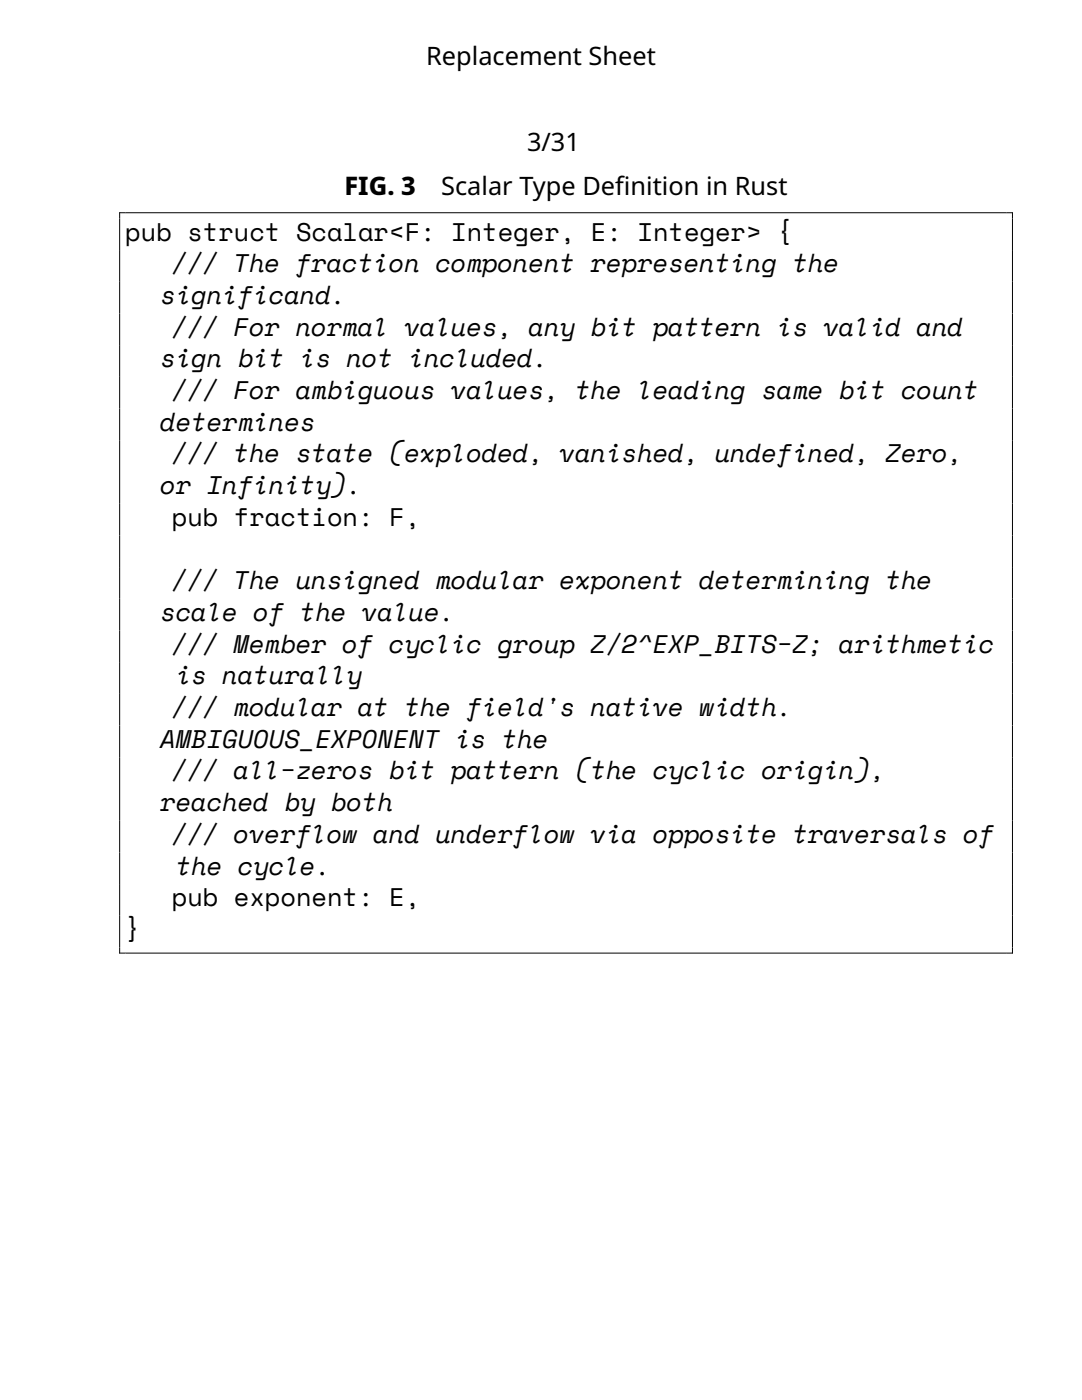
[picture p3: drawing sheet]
<svg xmlns="http://www.w3.org/2000/svg" width="216mm" height="279mm" viewBox="0 0 216 279" stroke-linecap="round" stroke-linejoin="round" font-family="sans-serif">
<defs><g id="words">
<g font-size="5.1">
<text x="85" y="13">Replacement Sheet</text>
<text x="105.2" y="30.1">3/31</text>
<text x="68.7" y="38.9">FIG. 3</text>
<text x="88" y="38.9">Scalar Type Def</text>
<text x="122.8" y="38.9">inition in Rust</text>
<text x="25" y="48">pub struct Scalar&lt;F: Integer, E: Integer&gt; {</text>
<text x="34.3" y="54.3">/// The fraction component representing the</text>
<text x="32" y="60.7">significand.</text>
<text x="34.3" y="67">/// For normal values, any bit pattern is valid and</text>
<text x="32" y="73.3">sign bit is not included.</text>
<text x="34.3" y="79.6">/// For ambiguous values, the leading same bit count</text>
<text x="32" y="86">determines</text>
<text x="34.3" y="92.3">/// the state (exploded, vanished, undefined, Zero,</text>
<text x="32" y="98.6">or Infinity).</text>
<text x="34.3" y="104.9">pub fraction: F,</text>
<text x="34.3" y="117.6">/// The unsigned modular exponent determining the</text>
<text x="32" y="123.9">scale of the value.</text>
<text x="34.3" y="130.3">/// Member of cyclic group Z/2^EXP_BITS−Z; arithmetic</text>
<text x="35.1" y="136.6">is naturally</text>
<text x="34.3" y="142.9">/// modular at the field's native width.</text>
<text x="32" y="149.2">AMBIGUOUS_EXPONENT is the</text>
<text x="34.3" y="155.6">/// all−zeros bit pattern (the cyclic origin),</text>
<text x="32" y="161.9">reached by both</text>
<text x="34.3" y="168.2">/// overflow and underflow via opposite traversals of</text>
<text x="35.1" y="174.5">the cycle.</text>
<text x="34.3" y="180.9">pub exponent: E,</text>
<text x="25" y="187.2">}</text>
</g>
</g></defs>
<path d="M23.8 42.5h178.3M23.9 42.4v147.9M202 42.4v147.9M23.8 190.2h178.3" fill="none" stroke="#000" stroke-width=".2"/>
<use href="#words"/>
</svg>
